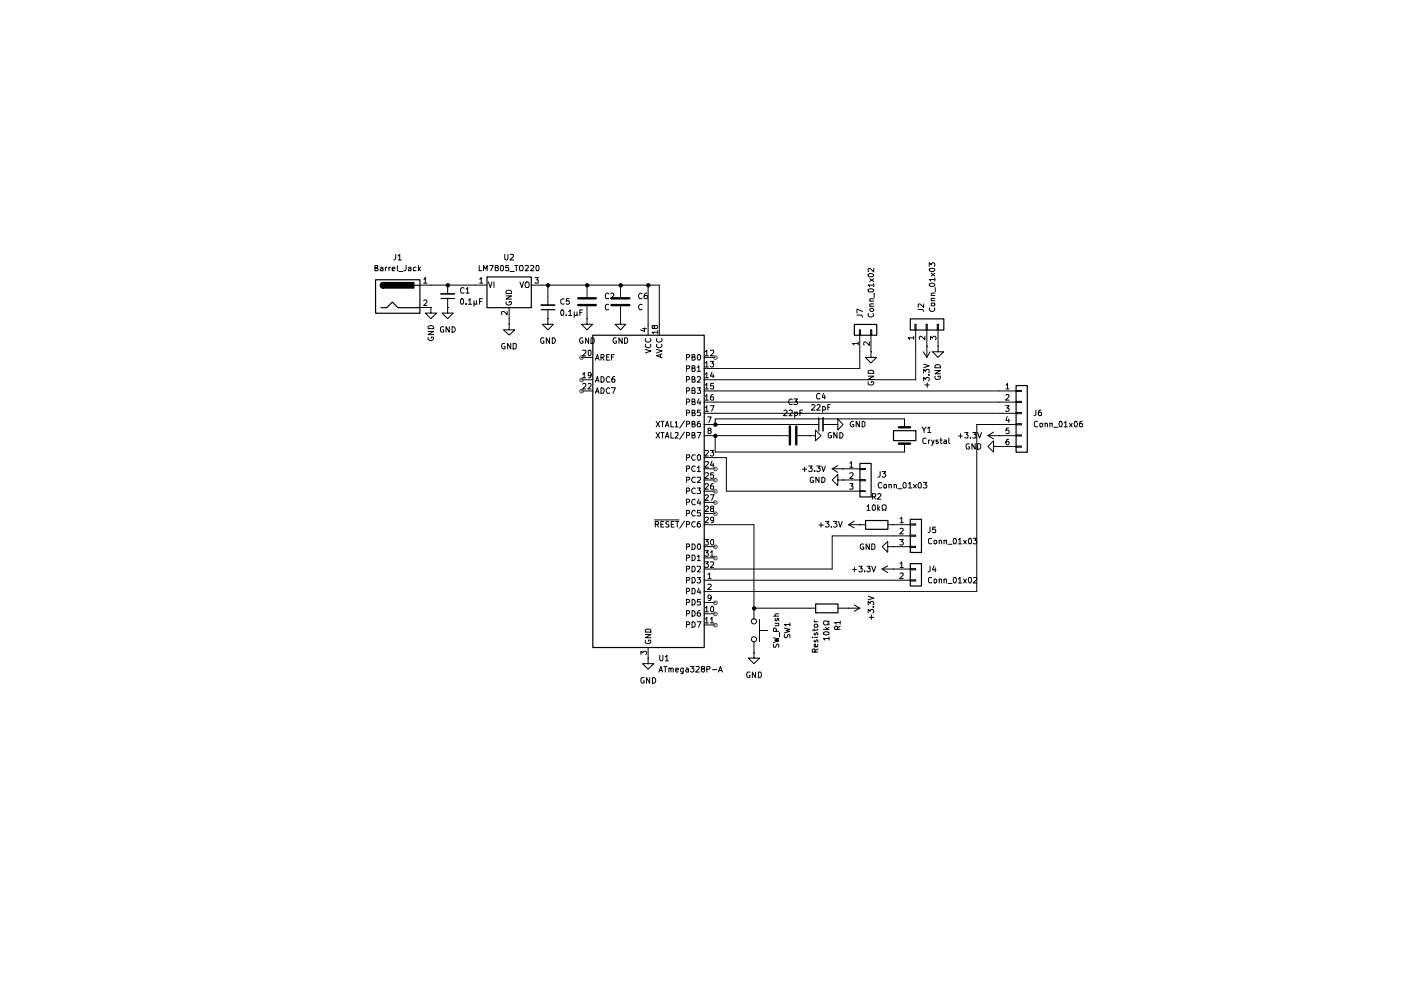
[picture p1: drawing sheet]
<svg xmlns="http://www.w3.org/2000/svg" width="297mm" height="210mm" viewBox="0 0 297 210" stroke-linecap="round" stroke-linejoin="round" font-family="sans-serif">
<g fill="none" stroke="#000" stroke-width=".25">
<path d="M79.6 59.3h9.4v7.1h-9.4zM81.2 59.9a.59 .59 0 0 0-.6 .6 .59 .59 0 0 0 .6 .6M81.2 59.9h6.6v1.2h-6.6zM103.3 58.7h9.3v6.5h-9.3zM80.8 65.2h1.2l1.2-1.1 1.2 1.1h4.6M87.8 60.5h1.2M93.5 63.3h2.9M114.8 65.7h2.8M125.7 71.1h23.6v66.2h-23.6zM181.1 68.8h4.8v2.3h-4.8zM193 67.6h7.1v2.4h-7.1zM173.6 88.6v2.8"/>
<path d="M182.3 98.3h2.4v7.1h-2.4zM189.4 91.3h4.8v2.1h-4.8zM215.4 81.7h2.4v14.2h-2.4zM183.5 110.4h4.8v1.8h-4.8zM193 110.1h2.4v7h-2.4zM193 119.5h2.4v4.7h-2.4zM172.9 128.1h4.8v1.8h-4.8z"/>
</g>
<g fill="none" stroke="#000" stroke-width=".21">
<path d="M79.5 56.8l.5-.1v-.4h-.5v1.1h.5l.2-.3-.4-.3M80.7 56.7l.3-.1 .2 .2v.6h-.5l-.1-.3 .2-.1 .4-.1M81.7 56.6v.8M82 56.6l-.3 .3M82.5 56.6v.8M82.8 56.6l-.3 .3M83.1 57.1l.6-.2-.1-.3-.5 .2v.4l.1 .2h.5M83.9 53.9v.9l-.4 .3M84.2 56.3v1.1h.2M84.4 54.3l.4-.4v1.2M84.4 55.1h.7M84.6 57.6h.8"/>
<path d="M86.1 56.3v.8l-.2 .3h-.3M86.6 56.7h.5v.7h-.5v-.3l.5-.2M88.2 56.7a.36 .36 0 0 0-.6 .2l.1 .5h.5M88.7 56.3v1.1M88.8 57l.4 .4M89.2 56.6l-.5 .5M89.8 59.2h.2l.2-.4v1.2M101.6 56.3v1.1h.6M101.7 59.2l.3-.4v1.2M102.5 57.4v-1.1l.5 .8 .3-.8v1.1M103.5 59.8l.5 1.2 .3-1.2M103.8 56.3h.8l-.5 1.1"/>
<path d="M104.7 59.8v1.2M105.2 56.7l-.2-.1 .1-.3h.4l.2 .2-.2 .2h-.3l-.2 .2 .1 .5h.4l.2-.2v-.2l-.3-.3M106.2 56.4l.1-.1a.6 .6 0 0 1 .5 .4 .6 .6 0 0 1-.2 .7l-.4-.1zM107 53.9v1l.3 .2 .4-.2v-1M107.9 56.3h-.6l-.1 .5 .6-.1 .1 .6h-.7M108.1 57.6h1M108.2 54l.6-.1 .1 .4-.8 .8h.8M109.1 56.3h.7M109.5 56.3v1.1M110.2 56.5l.1-.2h.4l.2 .3-.2 .8h-.4l-.1-.2zM110.2 59.8l.5 1.2 .3-1.2M111.3 56.4h.7v.3l-.7 .7h.7"/>
<path d="M111.4 59.9l.3-.1 .3 .1a.87 .87 0 0 1 0 1.1h-.5l-.2-.4zM112.5 56.4l.5-.1 .2 .3-.8 .8h.8M113.5 58.8h.6l-.3 .6h.3v.5h-.6M113.7 56.4l.1-.1a.6 .6 0 0 1 .6 .4 .6 .6 0 0 1-.3 .7l-.4-.1zM184.1 58.2a.75 .75 0 0 1 1.2 .2l-.3 .3h-.8l-.1-.2zM184.4 59.1l.9 .6M185.3 56.9v.8l-.9-.8-.3 .2v.5M185.3 59.1l-.9 .6M197 56.5v-.8l.4 .4 .3-.4 .4 .1v.7M197.1 57l.9-.1 .2 .3a.64 .64 0 0 1-.6 .4 .64 .64 0 0 1-.6-.5zM197.4 57.9l.8 .6M198.2 59.3h-1.2l.4 .3"/>
<path d="M198.2 58.9v.7M198.2 57.9l-.8 .6M89 60.5h14.2M89 65.2h2.4M89.8 63.8l.2-.2h.3l.2 .2v.3l-.7 .7h.7M89.8 60h.7M90.8 71.5v.5a.67 .67 0 0 0 .6 .2 .67 .67 0 0 0 .5-.5l-.1-.2h-.4v.2M90.8 70.3h1.1l-1.1 .7h1.1M90.8 69.3a.66 .66 0 0 1 .7-.3 .66 .66 0 0 1 .4 .7h-1.1zM91.4 65.2v1.2h1.1l-1.1 1.2-1.2-1.2h1.2M91.4 65.2h.1M94.1 69.3a.45 .45 0 0 0-.7 .2v.7a.45 .45 0 0 0 .7 .2v-.5h-.2"/>
<path d="M94.9 65.2v1.2h1.2l-1.2 1.2-1.2-1.2h1.2M94.9 65.2h.1M94.9 60.5v1.8M94.9 63.2v2M95.2 69.3v1.1l-.6-1.1v1.1M95.8 69.3a.6 .6 0 0 1 .7 .5 .6 .6 0 0 1-.7 .6zM97.7 63.4l.3-.1a.78 .78 0 0 1 0 1.2l-.3-.1zM98.4 61.1l-.3-.1a.67 .67 0 0 0-.5 .5 .67 .67 0 0 0 .3 .6h.5M98.8 64.4v.1M98.8 61.3l.3-.3v1.1M98.8 62.1h.7M99.3 63.7l.4-.4v1.2"/>
<path d="M99.3 64.5h.7M100.5 63.8v1.1M101 63.8v.6l-.3 .1-.2-.2M101 64.3l.2 .2M101.7 60h.7M101.7 63.9h.4M102.3 63.3h-.6v1.2M107 72.8h-.4a.67 .67 0 0 0-.3 .7 .67 .67 0 0 0 .5 .5l.3-.2v-.3h-.3M107.3 62.7h1.2l-1.2 .7h1.2M107.4 64l-.1 .3a.61 .61 0 0 0 .6 .4 .61 .61 0 0 0 .6-.5l-.1-.3h-.5v.3M107.4 61.7l.1-.1h.7l.3 .3v.3h-1.2zM107.5 66v.7l-.7-.7h-.4v.7"/>
<path d="M107.9 68.7v1.2h1.2l-1.2 1.1-1.1-1.1h1.1M107.9 68.7h.1M107.9 65.2v3.5M108.3 72.8v1.2l-.7-1.2v1.2M108.8 72.8h.5l.2 .3v.6l-.4 .3h-.3zM112.6 60.5h27.2v10.5M115.3 71.6h-.5l-.2 .3v.6l.2 .2h.5v-.4h-.2M116.2 67.6v1.1h1.1l-1.1 1.2-1.2-1.2h1.2M116.2 67.6h.1M116.2 60.5v4.2M116.2 65.6v2M116.5 71.6v1.2l-.7-1.2v1.2"/>
<path d="M117.1 71.6h.4a.66 .66 0 0 1 .2 .8 .66 .66 0 0 1-.6 .4zM119 65.8l.3-.1a.78 .78 0 0 1 0 1.2l-.3-.1zM119.6 63.4l-.2-.1a.6 .6 0 0 0-.5 .6 .6 .6 0 0 0 .5 .6l.2-.1M120.1 66.8v.1M120.6 66l.3-.3v1.2M120.6 66.9h.6M120.6 63.3h-.5v.6l.1-.1h.4v.6h-.5M121.8 66.1v1.2M122.3 66.7l.2 .2M122.3 66.1v.6l-.1 .2-.4-.2M122.9 66.3h.5M123.3 75.8h2.3"/>
<path d="M123.5 79.3l.4-.3v1.1M123.5 74.3h.7v.5l-.7 .6h.7M123.5 65.7h-.6v1.2M123.5 71.6h-.4a.67 .67 0 0 0-.2 .7 .67 .67 0 0 0 .5 .5l.2-.2v-.3h-.2M124.5 67.6v1.1h1.1l-1.1 1.2-1.2-1.2h1.2M124.5 67.6h.1M124.5 60.5v2.6M124.5 64.9v2.7M124.7 74.4l.2-.1 .4 .1v.8l-.2 .2-.4-.2zM124.8 71.6v1.2l-.7-1.2v1.2M125.3 79.4l-.2 .3-.4-.1v-.5h.6v.7l-.2 .3h-.3M125.3 71.6h.5l.2 .3v.6l-.4 .3h-.3z"/>
<path d="M126.2 76.4l.5-1.2 .3 1.2M126.3 76h.6M127.4 79.8a.66 .66 0 0 1 .7 .5 .66 .66 0 0 1-.3 .7h-.4zM127.4 75.8l.6-.1v-.5h-.6v1.2M127.7 75.8l.4 .6M128.6 75.7h.4M129 64.6a.45 .45 0 0 0-.6 .2v.6a.45 .45 0 0 0 .6 .2M129 62.3l-.3-.2-.3 .4v.6l.1 .2 .5-.1M129.2 75.2h-.6v1.2h.6M129.5 62.3l.5-.2 .1 .2v.4l-.6 .6h.6M129.6 75.7h.4M130.2 75.2h-.6v1.2"/>
<path d="M130.3 79.8h-.3a.93 .93 0 0 0-.2 1.2h.5l.1-.5-.1-.2h-.5l-.1 .2M130.6 71.6h-.4a.67 .67 0 0 0-.2 .7 .67 .67 0 0 0 .5 .5l.2-.2v-.3h-.2M131.6 67.6v1.1h1.1l-1.1 1.2-1.2-1.2h1.2M131.6 67.6h.1M131.6 60.5v2.6M131.6 64.9v2.7M131.9 71.6v1.2l-.7-1.2v1.2M132.4 71.6h.4a.66 .66 0 0 1 .3 .8 .66 .66 0 0 1-.7 .4zM136.1 64.6a.55 .55 0 0 0-.7 .5 .55 .55 0 0 0 .7 .5M136.1 62.3l-.2-.2a.67 .67 0 0 0-.5 .6 .67 .67 0 0 0 .2 .6l.5-.1M136.2 69.7h.9M136.7 69.5v.8l-.9-.4"/>
<path d="M136.8 74.1l1.2 .3-1.2 .4M136.9 73l-.1 .5a.67 .67 0 0 0 .7 .2 .67 .67 0 0 0 .5-.5l-.2-.2M136.9 71.8l-.1 .5a.67 .67 0 0 0 .7 .3 .67 .67 0 0 0 .5-.5l-.2-.3M137.2 62.1l-.5 .2-.1 .9 .1 .1 .5-.1v-.5h-.5l-.1 .1M137.4 60.5v10.5M138.8 69.3l.1-.3h.3l.2 .3v.3l-.5 .1-.1-.1-.1-.5h-.4v.5l.2 .1 .3-.3M139.2 74.1l1.2 .3-1.2 .4M139.3 73l-.1 .5a.67 .67 0 0 0 .7 .2 .67 .67 0 0 0 .5-.5l-.2-.2M139.3 71.8l-.1 .5a.67 .67 0 0 0 .7 .3 .67 .67 0 0 0 .5-.5l-.2-.3M139.4 70.4h-1.1l.3 .4M139.4 70.1v.7M140 75.2v.5"/>
<path d="M140.4 75l-1.2 .4 1.2 .5M145.5 75.8l.6-.1v-.5h-.6v1.2M145.5 78.1h.6v-.5h-.6v1.1M146.7 75.7h.5l.1-.4-.6-.1v1.2l.6-.1 .1-.4-.2-.2M146.7 78.1h.5l.1-.5h-.6v1.1h.6l.1-.4-.2-.2M147.8 77.9l.4-.3v1.1M147.8 78.7h.7M148 75.2h.3l.2 .2v.7l-.2 .3a.71 .71 0 0 1-.3-1.2zM149.3 75.8h2.3M149.5 74.6l.4-.3v1.1M149.5 77l.4-.4v1.2M149.5 79.3l.4-.3v1.1"/>
<path d="M149.5 75.4h.7M149.5 77.8h.7M150.6 74.3h.7v.5l-.7 .6h.7M150.6 76.6h.7l-.3 .4 .3 .1v.5l-.2 .2h-.3l-.2-.2M151 78.9l-.4 .9h.8M151.2 79.3v.8M181.7 66.8h.8l.4 .4M181.9 72.8h-1.1l.3 .4M181.9 72.5v.7M182.2 69.9h.3v1.1h-.3zM182.3 71v7.1h-33M182.9 66l-1.2-.5v.9"/>
<path d="M184.1 61.4a.75 .75 0 0 1 1.2 .2l-.3 .3h-.8l-.1-.2zM184.1 79.8h1.2l-1.2 .6h1.2M184.1 78.7a.66 .66 0 0 1 .7-.2 .66 .66 0 0 1 .5 .7h-1.2zM184.1 66.5v.5a.67 .67 0 0 0 .6 .2 .67 .67 0 0 0 .6-.5l-.2-.2M184.3 72.5v.7l-.8-.7-.4 .1 .1 .6M184.4 65.6l.3-.2h.3l.3 .4-.3 .2h-.3zM184.4 64.9h.9M184.4 63.8h.9M184.6 69.9h.2v1.1h-.2zM184.7 74.6v1.2h1.1l-1.1 1.2-1.2-1.2h1.2M184.7 74.6h.1M184.7 71v3.6"/>
<path d="M185.3 64.4h-.8l-.1 .4 .2 .1M185.3 63.3h-.7l-.2 .2 .2 .3M185.3 60.5h-1.2l.3 .3M185.3 60.1v.7M185.3 62.1v1M193.7 71.6h-1.2l.4 .4M193.7 71.3v.7M194 68.7h.2v1.2h-.2zM194.1 69.9v10.6h-44.8M194.6 65.6h.9l.3 .4M195.7 74.6l.8 1.2M195.8 79.1v-.8l.5 .4 .2-.4 .4 .1v.7"/>
<path d="M195.8 77.2l1.2 .4-1.2 .4M195.8 64.4v.8l-.8-.8-.4 .3 .1 .4M196.1 71.3v.8l-.9-.8-.3 .2 .1 .5M196.3 68.7h.3v1.2h-.3zM196.5 73.4h.1M196.5 69.9v5.9M196.9 79.5h.1M197.1 65.3a.55 .55 0 0 0 .5 .7 .55 .55 0 0 0 .5-.7M197.1 60.2a.66 .66 0 0 1 1.1 .3l-.2 .2h-.7l-.3-.2zM197.2 74.6l-.7 1.2M197.3 72.1v-.8l.4 .4 .3-.4 .4 .1v.7M197.4 64.3h.7l.1 .3-.2 .3h-.4l-.2-.1z"/>
<path d="M197.4 63.8h.8M197.4 62.7h.8M198.2 78.6h1.2l-1.2 .6h1.2M198.2 63.2h-.8l.1 .6M198.2 62.1l-.8 .1 .1 .5M198.3 79.8a.45 .45 0 0 0 .2 .6h.6a.45 .45 0 0 0 .2-.6h-.4v.1M198.3 61v.9M198.4 77.4h.8l.2 .6h-1.2zM198.7 68.7h.3v1.2h-.3zM198.9 73.4v1.2h1.2l-1.2 1.2-1.2-1.2h1.2M198.9 73.4h.1M198.9 69.9v3.5"/>
<path d="M123.3 80.5h2.3M123.3 82.9h2.3M123.5 81.4l.2-.1h.3l.2 .1v.4l-.7 .7h.7M123.5 80.1h.7M124.7 81.4l.4-.1 .2 .1v.4l-.7 .7h.7M126.2 81l.5-1.2 .3 1.2M126.2 83.4l.5-1.2 .3 1.2M126.3 80.7h.6M126.3 83.1h.6M127.4 82.2a.66 .66 0 0 1 .7 .4 .66 .66 0 0 1-.3 .8h-.4zM129.3 80l-.3-.2a.67 .67 0 0 0-.5 .6 .67 .67 0 0 0 .3 .6l.5-.1M129.3 82.4l-.3-.2a.67 .67 0 0 0-.5 .5 .67 .67 0 0 0 .3 .7l.5-.1"/>
<path d="M129.6 82.2h.9l-.5 1.2M139.1 89.3l.8 1.2M139.1 91.7l.8 1.2M139.9 89.3l-.8 1.2M139.9 91.7l-.8 1.2M140.1 89.3h.7M140.1 91.7h.7M140.5 89.3v1.2M140.5 91.7v1.2M141.1 90.5l.4-1.2 .3 1.2M141.1 92.9l.4-1.2 .3 1.2M141.1 90.2h.6"/>
<path d="M141.1 92.5h.6M142.2 89.3v1.2h.6M142.2 91.7v1.2h.6M143.2 89.7l.2-.4v1.2M143.2 91.8h.6v.4l-.7 .7h.7M143.2 90.5h.6M145.1 89.2l-1 1.6M145.1 91.6l-1 1.5M145.5 80.5l.6-.1v-.5l-.6-.1v1.2M145.5 82.9l.6-.1v-.5l-.6-.1v1.2M145.5 85.3l.6-.1v-.5l-.6-.1v1.2M145.5 87.5h.6v-.5h-.6v1.1"/>
<path d="M145.5 97l.6-.1v-.5h-.6v1.2M145.5 99.4l.6-.1v-.5h-.6v1.2M145.5 89.9h.6v-.5l-.6-.1v1.2M145.5 92.3h.6v-.5l-.6-.1v1.2M146.7 80.4l.6-.1v-.3l-.1-.2h-.5v1.2h.6l.1-.3-.2-.3M146.7 82.8l.6-.1v-.3l-.1-.2h-.5v1.2h.6l.1-.3-.2-.3M146.7 85.2l.6-.1v-.3l-.1-.2h-.5v1.2h.6l.1-.4-.2-.2M146.7 87.5h.5l.1-.1v-.4h-.1h-.5v1.1h.6l.1-.4-.2-.2M146.7 89.9h.5l.1-.2v-.3l-.1-.1h-.5v1.2l.6-.1 .1-.3-.2-.2M146.7 92.3h.5l.1-.2v-.3l-.6-.1v1.2l.6-.1 .1-.3-.2-.2M147.4 96.5l-.5-.1a.67 .67 0 0 0-.3 .7 .67 .67 0 0 0 .6 .5l.2-.1M147.4 98.9l-.5-.1a.67 .67 0 0 0-.3 .7 .67 .67 0 0 0 .6 .5l.2-.2"/>
<path d="M147.8 80l.2-.2h.3l.2 .2v.3l-.7 .7h.7M147.8 82.2h.7l-.3 .5 .3 .1v.5h-.7M147.8 99.1l.4-.3v1.2M147.8 91.7h.8l-.5 1.2M147.8 100h.7M148 96.4h.3l.2 .2v.8l-.2 .2a.71 .71 0 0 1-.3-1.2zM148.2 84.6l-.4 .8h.8M148.4 89.3h-.2a.73 .73 0 0 0-.1 1.2l.4-.1v-.5l-.4-.2-.3 .3M148.4 85v.8M148.5 87h-.6l-.1 .5 .2-.1h.3l.2 .1v.6h-.7M149.3 82.9h66.1M149.3 85.3h66.1"/>
<path d="M149.3 87.6h66.1M149.3 97h4.7v7.1h28.3M149.3 99.4h2.3M149.3 90h24.3M149.3 92.4h17.9M149.5 81.6l.4-.3v1.2M149.5 84l.4-.3v1.1M149.5 86.4l.4-.4v1.2M149.5 95.6l.6-.1 .1 .3-.8 .9h.8M149.5 98l.6-.1 .1 .3-.8 .9h.8M149.5 80.1h.7M149.5 82.5h.7"/>
<path d="M149.5 84.8h.7M149.5 87.2h.7M150 88.4h.8l-.5 1.2M150.3 91.3l-.2-.1v-.4h.6v.4l-.6 .2v.5h.2h.2l.3-.2-.3-.4M150.6 86h.8l-.5 1.2M150.6 95.5h.7l-.3 .4 .3 .1v.5l-.2 .2h-.3l-.2-.2M151 97.8l-.4 .8h.8M151.2 83.7l-.4 .1-.2 .9 .2 .1h.5l-.1-.6h-.4l-.2 .1M151.2 98.2v.9M151.3 81.3h-.6l-.1 .6 .6-.1 .1 .6h-.7M151.6 90v-1.2h40.2v1.8M151.6 92.4v3.4h40.2v-1.7"/>
<path d="M166.2 87h.4l.3 .3-.8 .8h.8M167.3 87h.7v.5l-.7 .6h.7M168 84.8l-.3-.2a.67 .67 0 0 0-.5 .5 .67 .67 0 0 0 .3 .7l.5-.1M168.3 84.6h.8l-.4 .5h.3l.1 .2-.1 .5-.7-.1M168.5 88.1a.36 .36 0 0 0 .6-.2l-.1-.5h-.5v1.2M169.1 92.4h2.6M169.6 87.5h.4M170.1 99.5h.9M170.2 87h-.6v1.1M170.6 99.1v.9M171.4 98.8h.8l-.4 .4 .4 .3-.1 .4-.5 .1-.2-.2M171.7 92.4h1.2v-1.2l1.2 1.2-1.2 1.1v-1.1"/>
<path d="M171.7 92.4h.1M172.1 85.9l.5-.1 .2 .3-.8 .9h.8M172.7 99.8v.2M173.1 98.8h.8l-.4 .4 .3 .1 .1 .4-.2 .3h-.4l-.2-.2M173.2 85.9l.5-.1 .2 .3-.8 .9h.8M173.8 83.6l-.3-.2-.4 .3v.6l.2 .3 .5-.1M174.2 98.8l.4 1.2 .4-1.2M174.4 86.3l.4-.1 .2 .2-.1 .5h-.5M174.4 86.2v1.2M174.5 90h1.9M174.6 83.4l-.3 .8h.7M174.8 83.8v.8"/>
<path d="M175.5 86.4h.4M176 85.8h-.5v1.2M176.2 91.8l-.3-.1-.3 .2v.7l.3 .3 .4-.1v-.4h-.3M176.4 90h1.2v-1.2l1.1 1.2-1.1 1.2v-1.2M176.4 90h.1M176.4 99.4h5.9M176.4 99.4l1.2 .8M177.5 91.7v1.2l-.7-1.2v1.2M177.6 98.7l-1.2 .7M178.1 91.7a.6 .6 0 0 1 .6 .6 .6 .6 0 0 1-.6 .6zM178.7 99.4h.1M180.2 98.2l.3-.3v1.2"/>
<path d="M180.2 99.1h.6M180.9 89.4a.54 .54 0 0 0-.6 .6 .54 .54 0 0 0 .7 .4v-.4h-.2M182.2 89.3v1.2l-.7-1.2v1.2M182.3 99.3h1.2v.3h-1.2zM182.8 89.3l.6 .3v.7l-.4 .2h-.2zM184.1 80.9v.5l.2 .2h.6l.3-.2v-.5h-.5v.2M186.6 100v.8l-.2 .3-.3 .1M187 100h.8l-.4 .4 .3 .1 .1 .4-.3 .3h-.3l-.2-.2M195.5 90.5l.4 .6 .4-.6M195.8 80.8v-.8l.5 .4v-.3h.6v.7M195.9 91.1v.6M196.1 81.6h.9"/>
<path d="M196.3 93a.45 .45 0 0 0-.6 .1v.7a.45 .45 0 0 0 .6 .2M196.6 81.2v.9M196.7 90.8l.3-.3v1.2M196.7 91.7h.7M196.8 93.3v.8M197.2 93.3l-.4 .2M197.5 93.3l.3 .8M198 93.3l-.3 1-.2 .1M198.9 93.3h-.4v.3h.3l.2 .3-.2 .2-.3-.1M199.3 93.3h.4M199.5 92.9v1.1l.2 .1M200.2 93.3h.4l.1 .8"/>
<path d="M200.7 93.6h-.5l-.1 .2 .1 .3 .5-.1M201.2 92.9v1l.1 .2M203.2 92.5h.8M203.6 91.9v1M204.6 91.7h.6l-.3 .4 .3 .2v.5h-.6M205.5 94.1h-.3a.61 .61 0 0 0-.4 .6 .61 .61 0 0 0 .5 .5l.3-.1v-.4h-.3M205.7 92.8v.1M206.2 91.7h.7l-.3 .4 .3 .2v.5h-.7M206.8 94.1v1.1l-.7-1.1v1.1M207.3 94.1h.3l.3 .2v.6l-.3 .3h-.3zM207.3 91.7l.4 1.2 .4-1.2M209.5 92.4h5.9"/>
<path d="M209.5 92.4l1.2 .6M210.7 94.7v-1.2l-1.2 1.2 1.2 1.1v-1.1h1.1M210.7 91.6l-1.2 .8M211.8 94.7h.1M211.8 92.4h.1M211.8 94.7h3.6M213.2 86h.8l-.5 .5h.4l.1 .5-.3 .2-.5-.1M213.3 81.6l.3-.3v1.2M213.3 83.8l.4-.1 .3 .3-.8 .8h.8M213.3 82.5h.7M213.5 88.3l-.2 .9h.7M213.9 90.8h-.5l-.1 .6 .1-.2 .5 .1v.6h-.6"/>
<path d="M213.9 93.1l-.5 .1-.1 .9a.35 .35 0 0 0 .3 .2 .35 .35 0 0 0 .4-.2l-.1-.5h-.2l-.4 .2M213.9 88.8v.8M215.4 94.6h1.2v.2h-1.2zM215.4 92.2h1.2v.3h-1.2zM215.4 89.8h1.2v.3h-1.2zM215.4 87.5h1.2v.2h-1.2zM215.4 85.1h1.2v.2h-1.2zM215.4 82.8h1.2v.2h-1.2zM215.4 90h-8.3v35.4h-57.8M219.6 87v1l-.4 .1M220 89.4a.45 .45 0 0 0-.7 .2v.7a.45 .45 0 0 0 .7 .1M220.5 89.8l.5-.1v.7h-.5z"/>
<path d="M220.7 87h-.2a.73 .73 0 0 0-.1 1.1h.4v-.6l-.4-.1-.3 .2M221.6 89.8l.4-.1 .1 .8M221.6 89.7v.8M222.6 89.8l.5-.1v.8M222.6 89.7v.8M223.4 90.6h.9M224.6 89.4l.4-.1a.78 .78 0 0 1 0 1.2l-.4-.1zM225.6 89.7l.4-.4v1.2M225.6 90.5h.7M226.7 89.7l.6 .8M227.3 89.7l-.6 .8M227.8 89.4l.4-.1a.78 .78 0 0 1 0 1.2l-.4-.1z"/>
<path d="M229.4 89.3l-.4 .1-.1 .9a.35 .35 0 0 0 .3 .2 .35 .35 0 0 0 .3-.2v-.3l-.2-.3-.4 .3M138.8 110.2h5.1M138.9 111.2h.6l.1-.5-.7-.1v1.2M139.3 111.2l.3 .6M140.1 111.2h.4M140.7 110.6h-.6v1.2h.6M141.8 110.7l-.4-.1-.3 .2 .3 .4 .4 .1v.4h-.7M142.3 111.2h.4M142.9 110.6h-.6v1.2h.6M143.3 110.6h.6M143.6 110.6v1.2M145.1 110.5l-1 1.5"/>
<path d="M145.5 101.8l.6-.1v-.5h-.6v1.1M145.5 104.1h.6v-.6h-.6v1.1M145.5 106.5l.6-.1v-.5l-.6-.1v1.2M145.5 108.9l.6-.1v-.5l-.6-.1v1.2M145.5 111.2h.6v-.5l-.6-.1v1.2M145.5 115.9h.6v-.5l-.6-.1v1.2M145.5 118.3l.6-.1v-.5h-.6v1.2M146.7 115.3l.6 .2 .1 .3-.1 .5-.3 .2h-.3zM146.7 117.7h.5a.66 .66 0 0 1 .2 .7 .66 .66 0 0 1-.7 .5zM147.4 101.3l-.5-.1-.3 .5 .3 .6 .5-.1M147.4 103.6l-.2-.1a.67 .67 0 0 0-.6 .5 .67 .67 0 0 0 .3 .6h.5M147.4 106l-.2-.2a.67 .67 0 0 0-.6 .5 .67 .67 0 0 0 .3 .7l.5-.1"/>
<path d="M147.4 108.4l-.2-.2a.67 .67 0 0 0-.6 .5 .67 .67 0 0 0 .3 .7l.5-.1M147.4 110.7a.55 .55 0 0 0-.8 .5 .55 .55 0 0 0 .8 .5M147.8 101.3h.7v.4l-.7 .6h.7M147.8 103.5h.7l-.3 .5 .3 .1v.5h-.7M147.8 118l.4-.3v1.2M147.8 118.9h.7M148 115.4l.3-.1 .2 .3v.6l-.3 .3a.7 .7 0 0 1-.2-1.1zM148.2 105.8l-.4 .9h.8M148.4 110.6h-.2a.73 .73 0 0 0-.1 1.2l.4-.1v-.5l-.4-.2-.3 .3M148.4 106.3v.7M148.5 108.2h-.6l-.1 .6 .6-.1 .1 .6h-.7M149.3 101.8h2.3"/>
<path d="M149.3 104.1h2.3M149.3 106.5h2.3M149.3 108.9h2.3M149.3 111.3h10.6v20M149.3 115.9h2.3M149.3 118.3h2.3M149.4 114.4h.8l-.4 .4 .4 .3-.1 .4h-.7M149.4 116.8h.8l-.4 .4 .4 .2-.1 .5h-.5l-.2-.1M149.4 119.1h.8l-.4 .4 .4 .3-.1 .4-.5 .1-.2-.2M149.5 100.3l.6-.1 .1 .4-.8 .8h.8M149.5 102.7l.4-.2 .3 .4-.8 .8h.8M149.5 105.1l.4-.2 .3 .3-.8 .9h.8"/>
<path d="M149.5 107.4l.4-.1 .3 .3-.8 .9h.8M149.5 109.7l.4-.1 .3 .4-.8 .8h.8M150.6 104.9h.8l-.5 1.2M150.6 117.1l.4-.3v1.1M150.6 119.2h.7v.4l-.7 .7h.7M150.6 117.9h.7M150.8 114.5l.2-.1 .3 .2v.7l-.3 .3a.7 .7 0 0 1-.2-1.1zM150.9 107.8l-.3-.3 .3-.2h.2l.2 .4-.4 .1-.3 .2 .2 .5 .5-.1v-.5l-.2-.1M151.2 102.5l-.4 .2-.2 .8 .2 .2 .5-.1-.1-.6h-.4l-.2 .2M151.3 100.2h-.6l-.1 .6h.7v.5l-.2 .1h-.3l-.2-.1M151.3 110.2l-.2 .2h-.2l-.3-.2 .1-.5h.6v.9l-.5 .2M172.5 101.2h-.5l-.2 .2v.6l.2 .3h.5v-.4h-.2"/>
<path d="M173.7 101.2v1.1l-.7-1.1v1.1M173.7 111.3h.9M174.1 110.8v1M174.2 101.2h.5l.1 .2 .1 .5-.2 .4h-.5zM175 110.6h.8l-.5 .4 .5 .3-.1 .4h-.7M176.3 111.7v.1M176.7 110.6h.8l-.5 .4 .5 .3-.1 .4h-.7M177.6 101.8v-1.2l-1.2 1.2 1.2 1.2v-1.2h1.1M177.8 110.6l.3 1.2 .5-1.2M178.7 101.8h.1M178.7 101.8h3.6M179.9 111.3h3.6"/>
<path d="M179.9 111.3l1.2 .6M180.2 100.3h.6v.5l-.6 .6h.6M180.2 102.5h.6l-.3 .5 .3 .1v.5h-.6M181.1 110.5l-1.2 .8M182.3 104.1h1.2v.1h-1.2zM182.3 101.7h1.2v.2h-1.2zM182.3 111.3h.1M183 115.4l-.2-.1a.61 .61 0 0 0-.4 .6 .61 .61 0 0 0 .5 .6l.2-.1v-.4h-.2M183.8 107.4l.3-.4v1.2M183.8 108.2h.7M184.3 115.3v1.2l-.7-1.2v1.2M184.8 115.3h.4l.3 .3v.6l-.3 .3h-.4z"/>
<path d="M185 105.3l.6-.1v-.5l-.6-.1v1.2M185.1 107.1l.2-.1 .3 .3v.7l-.2 .2h-.3l-.2-.4zM185.3 105.3l.4 .5M186.1 104.8l.4-.2 .3 .4-.8 .8h.8M186.1 107v1.2M186.2 107.8l.3 .4M186.5 107.4l-.4 .5M186.9 102.4l-.2-.1a.67 .67 0 0 0-.5 .5 .67 .67 0 0 0 .2 .7l.5-.1M187 108.2h.3l-.3-.3v-.7l.4-.2 .5 .2v.7l-.3 .1v.2h.3M187.5 102.8h.5l-.1 .7h-.4zM188.2 115.9v-1.1l-1.2 1.1 1.2 1.2v-1.2h1.2M188.2 111.3h4.8"/>
<path d="M188.2 120l-1.2 .6M188.5 102.8h.5v.7M188.5 102.7v.8M189.4 115.9h.1M189.4 115.9h3.6M189.6 102.8l.3-.1 .2 .2v.6M189.6 102.7v.8M190.3 103.6h1M190.8 114.4h.7l-.4 .4 .3 .1v.6h-.6M190.8 110l.4-.4v1.2M190.8 112.1l.5-.1 .2 .4-.7 .8h.7M190.8 119.5l.4-.4v1.2"/>
<path d="M190.8 110.8h.7M191.6 102.4l.3-.1 .2 .2v.8l-.2 .2h-.3l-.2-.5zM192.6 102.6l.4-.3v1.2M192.6 103.5h.7M193 115.8h1.1v.3h-1.1zM193 113.5h1.1v.2h-1.1zM193 111.1h1.1v.2h-1.1zM193 113.6h-16.6v7h-27.1M193.6 102.7l.7 .8M194.3 102.7l-.7 .8M194.8 102.4l.3-.1 .2 .2v.8l-.1 .2h-.4l-.2-.5zM195.7 102.3h.8l-.4 .5 .4 .2v.3l-.2 .2-.6-.1"/>
<path d="M197.2 111.8v1l-.4 .1M197.5 114.2a.45 .45 0 0 0-.7 .2v.7a.45 .45 0 0 0 .7 .1M198 114.6h.5l.1 .1-.1 .5h-.5zM198 120l-.3 .8h.8M198.4 111.8h-.6l-.1 .6 .2-.2h.3l.2 .2v.5h-.7M199.1 114.6h.5v.7M199.1 114.6v.7M200.2 114.6h.5v.7M200.2 114.6v.7M201 115.4h.8M202.2 114.2l.3-.1a.78 .78 0 0 1 0 1.2l-.3-.1zM203.2 114.5l.3-.4v1.2"/>
<path d="M203.2 115.3h.7M204.3 114.6l.6 .7M204.9 114.6l-.6 .7M205.4 114.2l.3-.1a.78 .78 0 0 1 0 1.2l-.3-.1zM206.3 114.1h.8l-.4 .5h.3v.6h-.7M135.9 138.8v-.7l.4 .3 .1-.3h.5l.2 .2v.3l-.2 .2M136.8 135.8v.4a.67 .67 0 0 0 .7 .3 .67 .67 0 0 0 .5-.5l-.2-.3h-.3v.3M136.8 134.5h1.2l-1.2 .7h1.2M137 133.4h.8l.2 .6h-1.2v-.4zM137.4 139.5v1.2h1.2l-1.2 1.2-1.2-1.2h1.2M137.4 139.5h.1M137.4 137.2v2.3"/>
<path d="M139.9 138.9v1l.2 .2 .4-.2v-1M141.1 139.3l.3-.4v1.2M145.5 123l.6-.1v-.5h-.6v1.2M145.5 130.1l.6-.1v-.5h-.6v1.1M145.5 132.4h.6v-.5l-.6-.1v1.2M145.5 125.4l.6-.1v-.5l-.6-.1v1.2M145.5 120.6h.6v-.5h-.6v1.1M145.5 127.8l.6-.1v-.5l-.6-.1v1.2M146.7 122.4h.5a.66 .66 0 0 1 .2 .8 .66 .66 0 0 1-.7 .4zM146.7 129.5a.66 .66 0 0 1 .7 .4 .66 .66 0 0 1-.2 .7h-.5zM146.7 131.8l.6 .2 .1 .3-.1 .5-.3 .2h-.3zM146.7 124.7a.66 .66 0 0 1 .7 .4 .66 .66 0 0 1-.2 .8h-.5z"/>
<path d="M146.7 120.1h.5a.66 .66 0 0 1 .2 .7 .66 .66 0 0 1-.7 .4zM146.7 127.1a.66 .66 0 0 1 .7 .4 .66 .66 0 0 1-.2 .8h-.5zM147.8 122.4h.7l-.3 .5h.3v.5l-.2 .2h-.3l-.2-.2M147.8 131.8h.8l-.5 1.2M147.8 120.1h.7v.5l-.7 .6h.7M148.2 124.7l-.4 .9h.8M148.4 129.5l-.4 .1-.2 .9 .2 .1h.5l-.1-.6h-.4l-.2 .1M148.4 125.1v.8M148.5 127.1h-.6l-.1 .6 .6-.1 .1 .6h-.7M149.3 123h43.7M149.3 130.1h2.3M149.3 132.5h2.3"/>
<path d="M149.3 127.8h2.3M149.5 128.9l.4-.4v1.2M149.5 131.2l.4-.3v1.2M149.5 129.7h.7M149.5 132.1h.7M150.1 121.8l.4-.3v1.2M150.1 124l.5-.1 .2 .3-.8 .8h.8M150.1 122.7h.7M150.6 131.2h.2l.2-.3v1.2M150.6 132.1h.7M150.8 128.6l.2-.1 .3 .3v.7l-.2 .2h-.3l-.2-.4zM150.8 126.7l-.3 .2-.4-.1v-.5l.4-.1a.81 .81 0 0 1 0 1.1h-.3"/>
<path d="M159.9 138.4v1.1h1.1l-1.1 1.2-1.2-1.2h1.2M159.9 138.4h.1M159.9 136.1v2.3M159.9 128.9h13M161 133.7h1.7M161 131.3v4.8M164 136.6l.1 .6h.3l.4-.6 .3 .1v.5M164 135.2l1.1 .3-.8 .2 .8 .2-1.1 .3M164 130.6h1.1M164.3 132.2h.8M164.4 131.1l-.1 .4 .2 .2 .3-.2v-.4h.3v.6M164.6 133.9v-.6l-.2-.1h-.3l-.1 .7h1.1"/>
<path d="M165 132.2l.1 .4-.8 .1M165.1 130.1h-.6l-.2 .2 .1 .3M165.3 134.1v.9M166.3 133.2l1.2 .2-.9 .3 .9 .2-1.2 .3M166.4 134.5l-.1 .5 .2 .2h.3l.3-.7 .4 .2v.5M167.5 132.4h-1.2l.3 .4M167.5 132.1v.7M172.2 135.1h.1M172.6 135.7v.4h.2l.4-.5 .2 .2-.1 .3M172.6 134.2v.3l.2 .1 .4-.5 .2 .2-.1 .3M172.6 132.5l.2-.2h.3l.3 .5-.3 .2h-.3l-.2-.2zM172.6 131.5v.2l.2 .1"/>
<path d="M172.6 135.1h.8M172.6 133.3v.5M172.6 131.8h.8M172.8 138.3v-.6h-.5l-.1 .6h1.2M173.3 136.7l.1 .3-.2 .2-.6-.1v-.4l.3-.1 .1 .6M173.4 133.3l-.2 .3h-1M173.4 137.6l-.6 .4M174.6 133.4h1.2M174.7 134h1l.1 .4a.78 .78 0 0 1-1.2 0zM175 133l.4 .4M175.8 135.4h-1.2l.3 .3M175.8 131.7v.2h-.3l-.2-.2h-.5l-.2 .3 .2 .5h.5l.2-.3h.3v.3"/>
<path d="M175.8 135v.7M175.8 133l-.5 .3M177.5 133.4v-.6h-.5v.6h1.1M177.6 128.9h4.7M178.1 132h-1.1l.3 .3M178.1 132.8l-.6 .4M178.1 131.7v.6M179.9 128.9h.1M180.8 120.7h.8M181.1 128.3l1.2 .6M181.2 120.3v.9M182.1 120.1h.7l-.3 .4 .3 .1v.5l-.2 .1h-.3l-.2-.1"/>
<path d="M182.3 128.9l-1.2 .7M183.3 121.1v.1M183.8 120.1h.7l-.4 .4 .4 .1v.5l-.2 .1h-.3l-.2-.1M184.1 130v-.8l.4 .4 .1-.3 .4-.1 .3 .3v.3l-.2 .2M184.1 128.3v-.8l.4 .4 .1-.3 .4-.1 .3 .3v.3l-.2 .2M184.1 126.4l1.2 .4-1.2 .4M184.3 130.9h1M184.7 130.4v.9M184.8 120.1l.5 1.1 .4-1.1M185.1 128.7h.2M187 120.6h6M187 120.6l1.2 .8"/>
<path d="M189.4 120.6h.1M190.8 121.6l.6-.1 .1 .3-.7 .9h.7M190.8 120.3h.7M193 122.9h1.1v.3h-1.1zM193 120.6h1.1v.2h-1.1zM197.2 120.1v1l-.4 .1M197.5 122.5l-.5-.1-.2 .3 .1 .7 .3 .2 .3-.2M198 122.9l.4-.1 .2 .2v.4l-.2 .2-.4-.2zM198.3 120.4v.8M199.1 122.9l.2-.1 .3 .1v.7M199.1 122.8v.8M200.2 122.9l.1-.1 .4 .1v.7"/>
<path d="M200.2 122.8v.8M201 123.7h.8M202.2 122.5l.1-.1a.59 .59 0 0 1 .5 .4 .59 .59 0 0 1-.1 .6l-.2 .2-.3-.2zM203.2 122.8l.3-.4v1.2M203.2 123.6h.7M204.3 122.8l.6 .8M204.9 122.8l-.6 .8M205.4 122.5l.1-.1a.59 .59 0 0 1 .5 .4 .59 .59 0 0 1-.1 .6l-.2 .2-.3-.2zM206.4 122.5l.6-.1 .1 .4-.8 .8h.8M136.6 143.7h-.5l-.2 .2v.6l.2 .3h.5v-.4h-.2M137.8 143.7v1.2l-.7-1.2v1.2M138.3 143.7h.5a.66 .66 0 0 1 .2 .7 .66 .66 0 0 1-.7 .5z"/>
<path d="M139.7 142.5l.4-1.2 .4 1.2M139.8 142.2h.6M140.7 141.3h.7M141.1 141.3v1.2M141.1 140.1h.6M141.8 141.8l.2-.2 .2 .1v.8M141.8 141.6v.9M142.2 141.8l.2-.2 .3 .1v.8M143.3 142.1l.5-.1-.1-.4-.4 .2v.5l.1 .2 .4-.1M144.9 141.6v1.1l-.1 .1h-.4M144.9 141.7l-.4-.1-.2 .3v.3l.2 .3 .4-.1M145.5 141.7l.3-.1 .2 .2v.7"/>
<path d="M146 142h-.5l-.1 .2 .1 .3 .5-.1M146.4 141.3h.8l-.5 .4 .4 .1 .1 .4-.3 .3h-.3l-.2-.2M147.6 141.4l.6-.1 .1 .3-.8 .9h.8M148.9 141.8l-.2-.3 .1-.2h.5l.1 .3-.7 .4v.2l.2 .3 .5-.2v-.4l-.2-.1M149.9 141.9l.6-.1v-.5h-.6v1.2M151 142h1M152.3 142.5l.4-1.2 .5 1.2M152.5 142.2h.5M159 142.5h-.5l-.2 .2v.6l.2 .3h.5v-.4h-.2M160.2 142.5v1.2l-.7-1.2v1.2M160.8 142.5h.4a.66 .66 0 0 1 .2 .7 .66 .66 0 0 1-.6 .5z"/>
<circle cx="159.9" cy="131.7" r=".55"/>
<circle cx="159.9" cy="135.6" r=".55"/>
</g>
<path d="M122.6 63.2h3.7M122.6 64.7h3.7M129.6 63.2h3.8M129.6 64.7h3.8M167.5 90.4v3.8M168.8 90.4v3.8M190.6 90.6h2.4M190.6 94.1h2.4" fill="none" stroke="#000" stroke-width=".51"/>
<g fill="#000">
<path d="M80.8 60.1l.4-.2v1.2a.59 .59 0 0 1-.5-.4 .59 .59 0 0 1 .1-.6zM81.2 59.9h6.6v1.2h-6.6z"/>
<circle cx="95" cy="60.5" r=".47"/>
<circle cx="116.2" cy="60.5" r=".47"/>
<circle cx="124.5" cy="60.5" r=".47"/>
<circle cx="131.6" cy="60.5" r=".47"/>
<circle cx="137.5" cy="60.5" r=".47"/>
<circle cx="151.7" cy="90" r=".47"/>
<circle cx="151.7" cy="92.4" r=".47"/>
<circle cx="159.9" cy="129" r=".47"/>
</g>
<path d="M93.5 62.3h2.9M114.7 64.7h2.9M174.5 88.6v2.8" fill="none" stroke="#000" stroke-width=".34"/>
<g fill="none" stroke="#4c4c4c" stroke-width=".21">
<circle cx="123.3" cy="75.8" r=".38"/>
<circle cx="151.7" cy="75.8" r=".38"/>
<circle cx="123.3" cy="82.9" r=".38"/>
<circle cx="123.3" cy="80.6" r=".38"/>
<circle cx="151.7" cy="99.4" r=".38"/>
<circle cx="151.7" cy="104.2" r=".38"/>
<circle cx="151.7" cy="101.8" r=".38"/>
<circle cx="151.7" cy="115.9" r=".38"/>
<circle cx="151.7" cy="106.6" r=".38"/>
<circle cx="151.7" cy="108.9" r=".38"/>
<circle cx="151.7" cy="118.3" r=".38"/>
<circle cx="151.7" cy="127.8" r=".38"/>
<circle cx="151.7" cy="132.5" r=".38"/>
<circle cx="151.7" cy="130.2" r=".38"/>
</g>
</svg>
